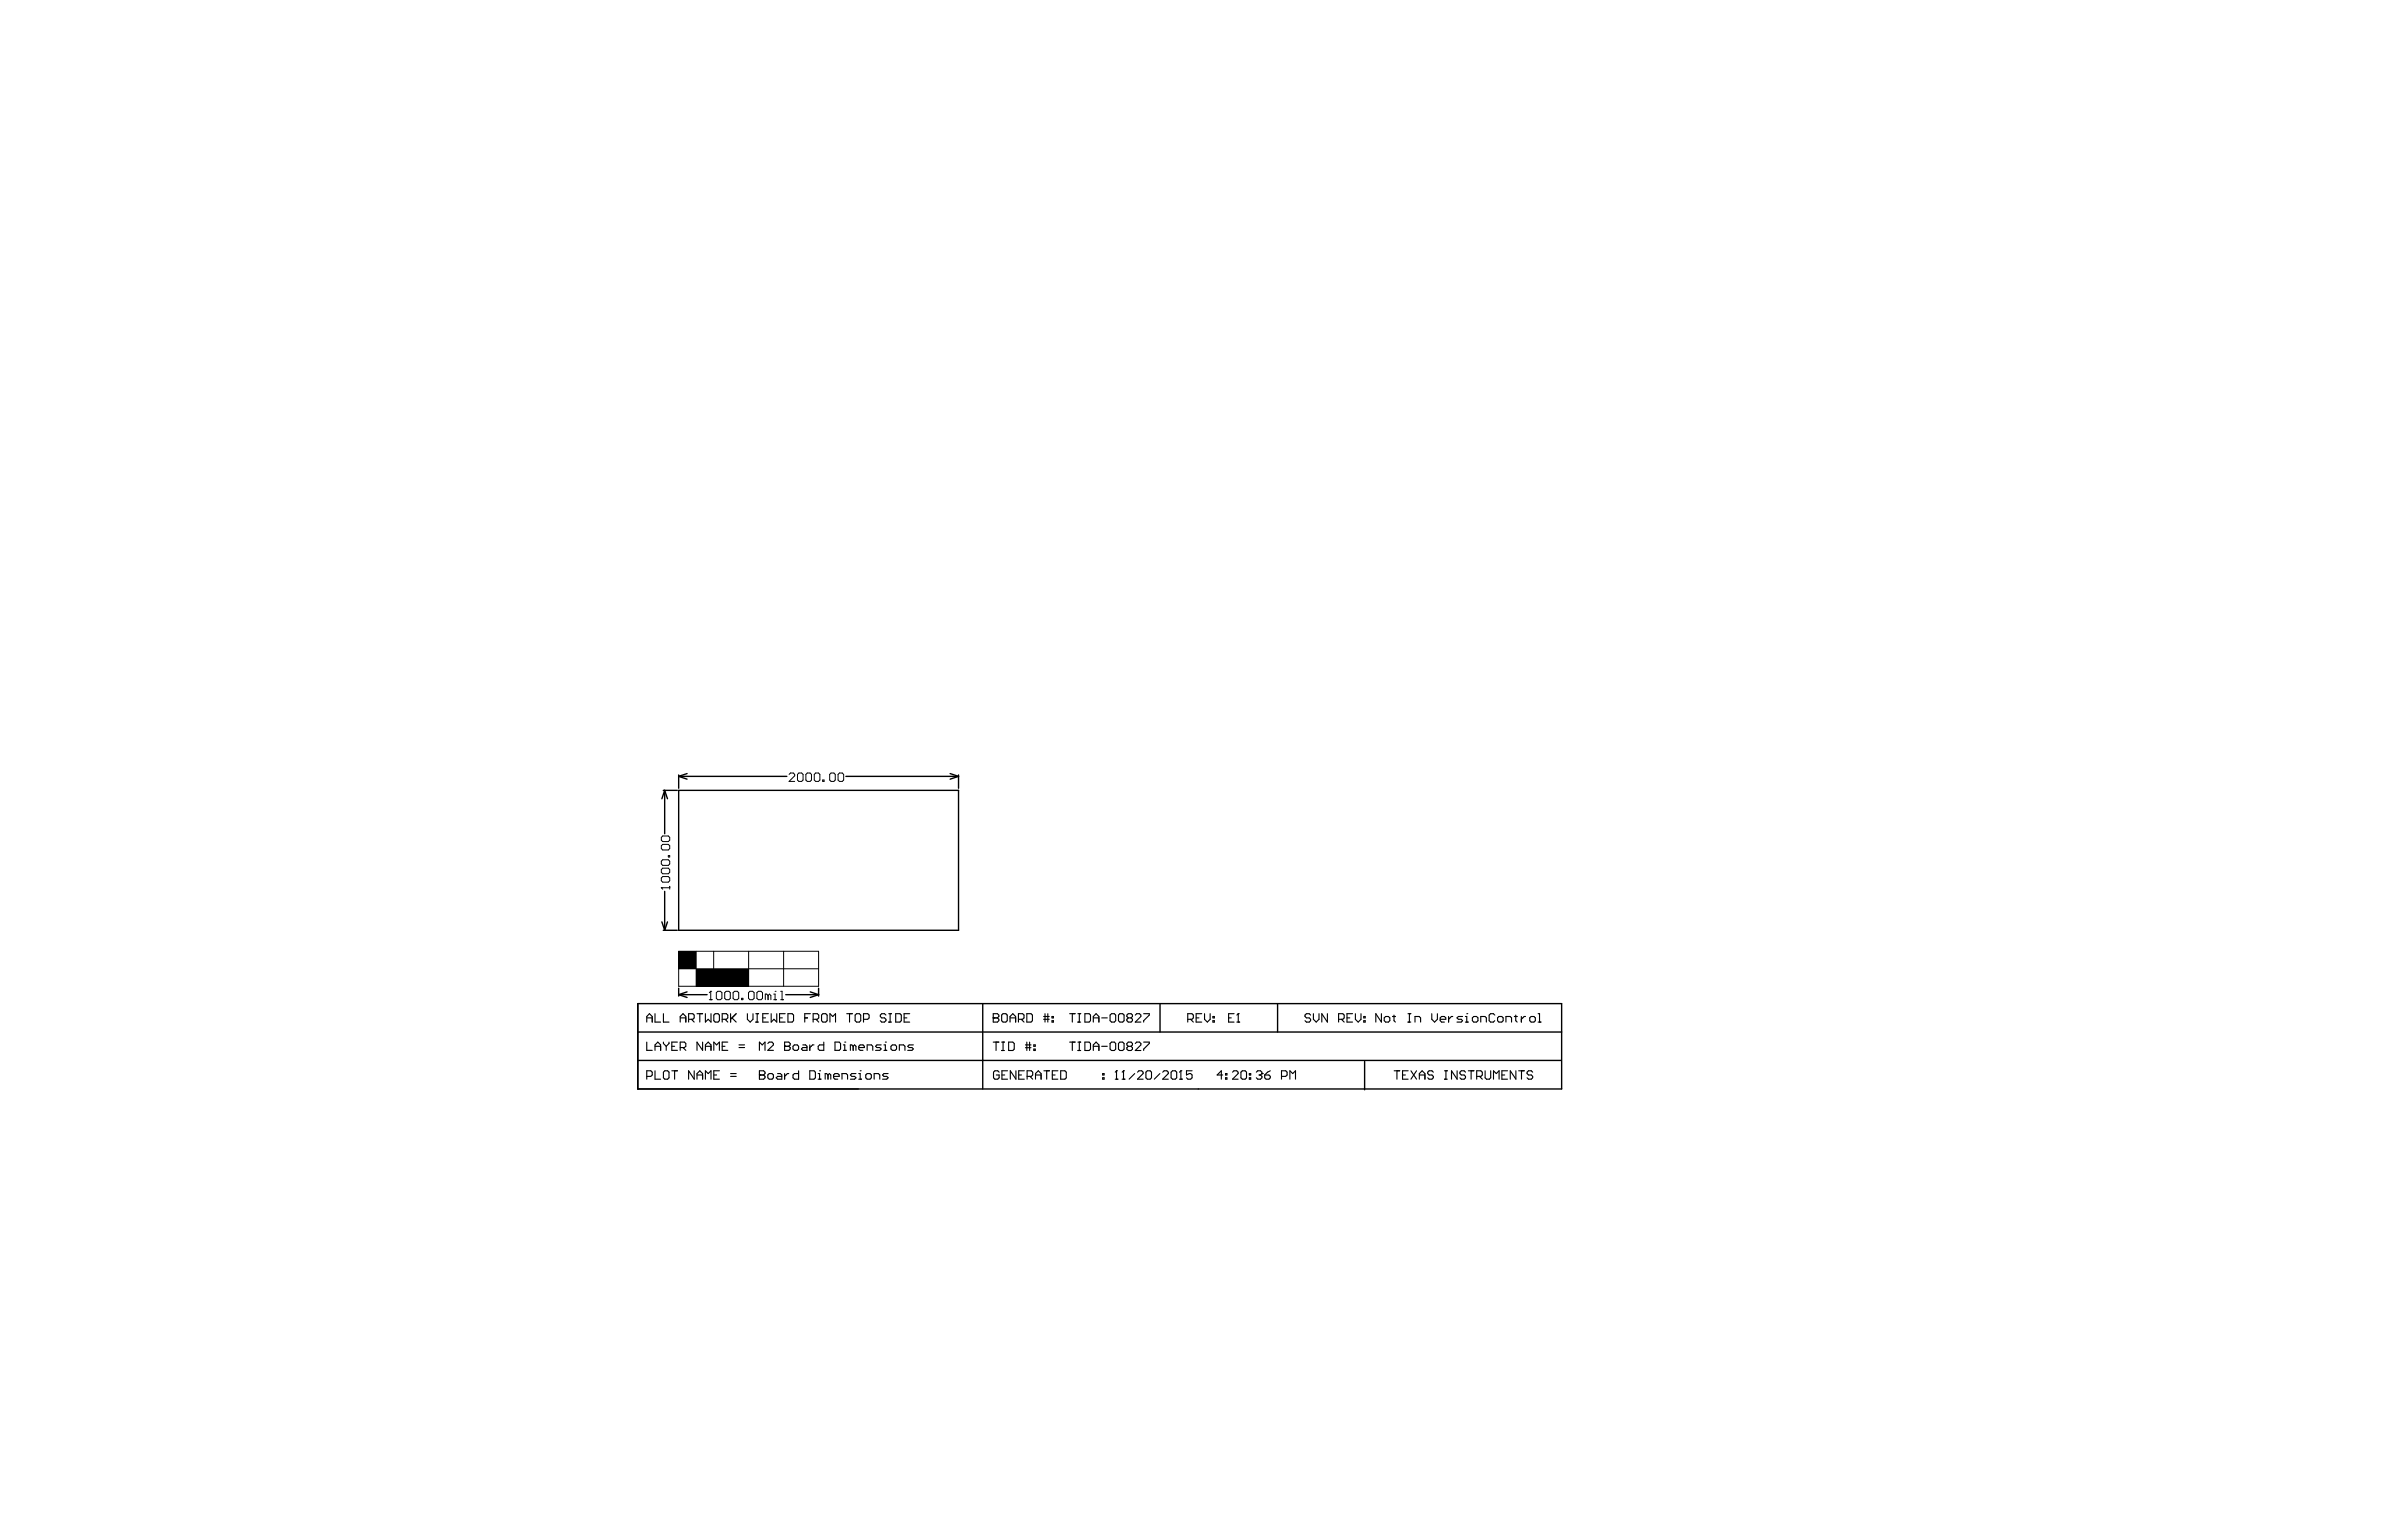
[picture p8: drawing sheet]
<svg xmlns="http://www.w3.org/2000/svg" width="432mm" height="279mm" viewBox="0 0 432 279" stroke-linecap="round" stroke-linejoin="round" font-family="sans-serif">
<g fill="none" stroke="#000" stroke-width=".25">
<path d="M120.2 143.3h2.6M120.5 143.3l.5 1.5M120.5 143.3l-.5 1.5M120.5 143.3v7.9M123 140.5v2.4M123 143.3h50.8v25.4h-50.8zM123 140.8l1.5 .5M123 140.8h19.6M124.5 140.3l-1.5 .5M153.3 140.8h20.5M172.2 140.3l1.6 .5M173.8 140.5v2.4"/>
<path d="M173.8 140.8l-1.6 .5M120 167.2l.5 1.5M120.2 168.7h2.6M120.5 161.6v7.1M121 167.2l-.5 1.5M123 179.2v1.4M124.5 179.8l-1.5 .5M146.9 179.8l1.5 .5M148.4 179.2v1.4M115.6 182h167.5v15.5h-167.5zM115.6 192.3h167.4M115.6 187.1h167.5"/>
<path d="M123 180.3l1.5 .6M123 180.3h5.2M142.4 180.3h6M148.4 180.3l-1.5 .6M178.1 182v15.5M210.3 182v5.1M231.6 182v5.1M247.4 192.5v5.1"/>
</g>
<g fill="none" stroke="#000" stroke-width=".2">
<path d="M117.2 184.6h1M117.2 185.3v-1l.5-.5 .5 .5v1M117.2 189v1.4h1M117.2 195.2h.8l.2-.3v-.5l-.2-.2h-.8v1.5M118.7 183.8v1.5h1.1M118.7 190.4v-.9l.5-.5 .6 .5v.9M118.7 194.2v1.5h1.1M118.7 189.7h1.1M120.3 183.8v1.5h1M120.3 189v.2l.5 .5M120.5 194.2h.5l.3 .2v1l-.3 .3h-.5l-.2-.3v-1zM120.8 189.7v.7"/>
<path d="M121.3 189v.2l-.5 .5M121.8 194.2h1M121.8 189.7h.5M122.3 194.2v1.5M122.8 189h-1v1.4h1M123.3 184.6h1M123.3 189.9h.8l.2-.2v-.5l-.2-.2h-.8v1.4M123.3 185.3v-1l.5-.5 .5 .5v1M123.8 189.9l.5 .5M124.8 184.8h.8l.2-.2v-.5l-.2-.3h-.8v1.5M125.3 184.8l.5 .5M125.8 194.2v1.5l-1-1.5v1.5"/>
<path d="M126.4 183.8h1M126.4 195.7v-1l.5-.5 .5 .5v1M126.4 194.9h1M126.9 183.8v1.5M127.4 189v1.4l-1-1.4v1.4M127.9 183.8v1.5l.5-.5 .5 .5v-1.5M127.9 190.4v-.9l.5-.5 .5 .5v.9M127.9 195.7v-1.5l.5 .5 .5-.5v1.5M127.9 189.7h1M129.4 194.9h.5M129.4 190.4v-1.4l.5 .5 .5-.5v1.4M129.6 183.8h.6l.2 .3v1l-.2 .2h-.6l-.2-.2v-1z"/>
<path d="M130.4 194.2h-1v1.5h1M130.9 184.8h.8l.2-.2v-.5l-.2-.3h-.8v1.5M130.9 189.7h.5M131.4 184.8l.5 .5M131.9 189h-1v1.4h1M132.4 195.2h1.1M132.4 194.7h1.1M132.4 183.8v1.5M132.7 184.6l.8 .7M133.5 183.8l-1.1 1M134 189.9h1M134 189.5h1"/>
<path d="M135.5 183.8v1l.5 .5 .5-.5v-1M137 185.3h.5M137 183.8h.5M137.3 183.8v1.5M137.7 194.9h.1M137.7 194.2h.7l.3 .2v.3l-.3 .2 .3 .3v.2l-.3 .3h-.7zM137.7 194.9h.7M137.7 190.4v-1.4l.5 .5 .5-.5v1.4M138.3 184.6h.5M139.2 189.2l.2-.2h.5l.3 .2v.3l-1 .9h1M139.3 183.8h-1v1.5h1M139.4 194.7h.5l.3 .2v.5l-.3 .3h-.5l-.2-.3v-.5z"/>
<path d="M139.8 183.8v1.5l.5-.5 .5 .5v-1.5M141 194.7h.5l.2 .2v.8h-.7l-.3-.3 .3-.2h.7M141.3 184.6h.5M142.2 189.7h.1M142.2 189h.8l.2 .2v.3l-.2 .2 .2 .2v.3l-.2 .2h-.8zM142.2 189.7h.8M142.2 194.7v1M142.3 183.8h-1v1.5h1M142.8 183.8h.8l.3 .3v1l-.3 .2h-.8zM143 194.7h-.3l-.5 .5M144 189.5h.5l.3 .2v.5l-.3 .2h-.5l-.2-.2v-.5zM144.8 194.2v1.5h-.8l-.2-.3v-.5l.2-.2h.8"/>
<path d="M145.5 189.5h.5l.3 .2v.7h-.8l-.2-.2 .2-.3h.8M145.9 184.6h.5M146.8 194.2h.8l.2 .2v1l-.2 .3h-.8zM146.8 189.5v.9M146.9 183.8h-1v1.5M147.4 184.8h.8l.2-.2v-.5l-.2-.3h-.8v1.5M147.6 189.5h-.3l-.5 .4M147.9 184.8l.5 .5M148.3 195.7h.5M148.3 194.7h.3v1M148.6 194.2h.1M149.2 183.8h.5l.2 .3v1l-.2 .2h-.5l-.3-.2v-1z"/>
<path d="M149.3 189v1.4h-.7l-.3-.2v-.5l.3-.2h.7M150.1 194.9l-.3-.2h-.2v1M150.1 194.9v.8M150.1 194.9l.2-.2 .3 .2v.8M150.4 185.3v-1.5l.6 .5 .5-.5v1.5M151.1 195.2h1v-.3l-.2-.2h-.5l-.3 .2v.5l.3 .3h.5M151.4 189h.7l.3 .2v1l-.3 .2h-.7zM152.6 195.7v-1h.8l.2 .2v.8M152.9 190.4h.5M152.9 189.5h.2v.9M153.1 189h.1M153.5 183.8h1"/>
<path d="M154 183.8v1.5M154.7 189.7l-.3-.2h-.2v.9M154.7 189.7v.7M154.7 189.7l.2-.2 .3 .2v.7M155.2 194.7h-.8l-.2 .2 .2 .3h.5l.3 .2-.3 .3h-.7M155.3 183.8h.5l.2 .3v1l-.2 .2h-.5l-.3-.2v-1zM155.7 195.7h.5M155.7 194.7h.2v1M155.7 189.9h1v-.2l-.3-.2h-.5l-.2 .2v.5l.2 .2h.5M155.9 194.2h.1M156.5 184.8h.8l.3-.2v-.5l-.3-.3h-.8v1.5M157.2 194.7h.5l.3 .2v.5l-.3 .3h-.5l-.3-.3v-.5z"/>
<path d="M157.2 190.4v-.9h.8l.2 .2v.7M158.5 195.7v-1h.7l.3 .2v.8M159.7 189.5h-.7l-.3 .2 .3 .2h.5l.2 .3-.2 .2h-.8M160.2 190.4h.5M160.2 189.5h.3v.9M160.5 189h.1M160.6 184.1l-.3-.3h-.5l-.2 .3v.2l.2 .3h.5l.3 .2v.3l-.3 .2h-.5l-.2-.2M161 194.7h-.8l-.2 .2 .2 .3h.5l.3 .2-.3 .3h-.7M161.1 185.3h.5M161.1 183.8h.5M161.4 183.8v1.5M161.8 189.5h.5l.2 .2v.5l-.2 .2h-.5l-.3-.2v-.5z"/>
<path d="M162.4 183.8h.7l.3 .3v1l-.3 .2h-.7zM163 190.4v-.9h.8l.2 .2v.7M163.9 184.6h.5M164.9 183.8h-1v1.5h1M165.6 189.5h-.8l-.2 .2 .2 .2h.5l.3 .3-.3 .2h-.7M180.1 184.6h.1M180.1 183.8h.7l.3 .3v.2l-.3 .3 .3 .2v.3l-.3 .2h-.7zM180.1 184.6h.7M180.1 189h1M180.6 189v1.5M181.1 194.4l-.2-.2h-.5l-.3 .2v1l.3 .3h.5l.2-.3v-.5h-.5M181.6 189h.5"/>
<path d="M181.6 190.5h.5M181.6 194.9h.5M181.8 183.8h.5l.3 .3v1l-.3 .2h-.5l-.2-.2v-1zM181.8 189v1.5M182.6 194.2h-1v1.5h1M182.8 189h.8l.3 .2v1l-.3 .3h-.8zM183.1 184.6h1M183.1 185.3v-1l.5-.5 .5 .5v1M184.2 194.2v1.5l-1.1-1.5v1.5M184.6 184.8h.8l.2-.2v-.5l-.2-.3h-.8v1.5M184.7 194.9h.5M185.1 184.8l.5 .5"/>
<path d="M185.7 194.2h-1v1.5h1M185.9 189.5h1M185.9 190h1M186.1 183.8h.8l.3 .3v1l-.3 .2h-.8zM186.1 189v1.5M186.2 195.2h.8l.2-.3v-.5l-.2-.2h-.8v1.5M186.6 189v1.5M186.7 195.2l.5 .5M187.4 189.5h.3v.2h-.3zM187.4 190.2h.3v.3h-.3zM187.7 194.9h1M187.7 195.7v-1l.5-.5 .5 .5v1"/>
<path d="M189.2 184.3h1M189.2 184.8h1M189.2 194.2h1M189.4 183.8v1.5M189.7 194.2v1.5M189.9 183.8v1.5M190.7 185.1h.3v.2h-.3zM190.7 184.3h.3v.3h-.3zM190.8 194.9h.5M191.8 194.2h-1v1.5h1M192.3 194.2h.7l.3 .2v1l-.3 .3h-.7zM193.9 183.8h1"/>
<path d="M193.9 189h1M194.4 183.8v1.5M194.4 189v1.5M195.4 185.3h.5M195.4 183.8h.5M195.4 189h.5M195.4 190.5h.5M195.7 183.8v1.5M195.7 189v1.5M196.7 183.8h.7l.3 .3v1l-.3 .2h-.7zM196.7 189h.7l.3 .2v1l-.3 .3h-.7zM198.2 184.6h1"/>
<path d="M198.2 189.7h1M198.2 185.3v-1l.5-.5 .5 .5v1M198.2 190.5v-1l.5-.5 .5 .5v1M199.7 184.6h1M199.7 189.7h1M199.9 195.4h.2v.3h-.2zM199.9 194.7h.2v.2h-.2zM201.5 183.8h.5l.2 .3v1l-.2 .2h-.5l-.3-.2v-1zM201.5 189h.5l.2 .2v1l-.2 .3h-.5l-.3-.3v-1zM202.2 195.7h.5M202.4 194.2h.1M202.4 194.2v1.5"/>
<path d="M202.4 194.2l-.2 .2M203 183.8h.5l.3 .3v1l-.3 .2h-.5l-.2-.2v-1zM203 189h.5l.3 .2v1l-.3 .3h-.5l-.2-.3v-1zM203.4 195.7h.5M203.7 194.2h.1M203.7 194.2v1.5M203.7 194.2l-.3 .2M204.5 184.6l-.2 .2v.3l.2 .2h.5l.3-.2v-.3l-.3-.2M204.5 184.6l-.2-.3v-.2l.2-.3h.5l.3 .3v.2l-.3 .3M204.5 184.6h.5M204.5 189.7h.5M204.5 189.7l-.2-.2v-.3l.2-.2h.5l.3 .2v.3l-.3 .2"/>
<path d="M204.5 189.7l-.2 .3v.2l.2 .3h.5l.3-.3v-.2l-.3-.3M205.7 194.7l-1 1M205.8 184.1l.3-.3h.5l.2 .3v.2l-1 1h1M205.8 189.2l.3-.2h.5l.2 .2v.3l-1 1h1M206.2 194.4l.3-.2h.5l.2 .2v.3l-1 1h1M207.3 183.8h1v.3l-1 1v.2M207.3 189h1v.2l-1 1v.3M208 194.2h.5l.2 .2v1l-.2 .3h-.5l-.3-.3v-1zM210.3 194.7l-1.1 1M210.8 194.4l.2-.2h.5l.3 .2v.3l-1 1h1M212.5 194.2h.6l.2 .2v1l-.2 .3h-.6l-.2-.3v-1zM213.8 195.7h.5"/>
<path d="M214.1 194.2h.1M214.1 194.2v1.5M214.1 194.2l-.3 .2M215.3 184.8h.8l.2-.2v-.5l-.2-.3h-.8v1.5M215.8 184.8l.5 .5M216.1 194.2h-1v.7l.5-.2h.2l.3 .2v.5l-.3 .3h-.5l-.2-.3M216.8 184.6h.5M217.8 183.8h-1v1.5h1M218.4 183.8v1l.5 .5 .5-.5v-1M219.9 185.1h.2v.2h-.2zM219.9 184.3h.2v.3h-.2zM221.7 194.9h-1.1l.8-.7v1.5"/>
<path d="M222.2 195.4h.2v.3h-.2zM222.2 194.7h.2v.2h-.2zM222.7 184.6h.5M223.4 194.4l.3-.2h.5l.2 .2v.3l-1 1h1M223.7 183.8h-1v1.5h1M224.2 185.3h.5M224.5 183.8h.1M224.5 183.8v1.5M224.5 183.8l-.3 .3M225.2 194.2h.5l.3 .2v1l-.3 .3h-.5l-.3-.3v-1zM226.5 195.4h.2v.3h-.2zM226.5 194.7h.2v.2h-.2z"/>
<path d="M227.7 194.4l.3-.2h.5l.3 .2v.3M228.2 194.9h.3M228.5 194.9l.3 .3v.2l-.3 .3h-.5l-.3-.3M228.8 194.7h.1M228.8 194.7l-.3 .2M229.3 194.9h.7l.3 .3v.2l-.3 .3h-.5l-.2-.3zM230.3 194.2l-.5 .2-.5 .5M232.3 195.2h.8l.2-.3v-.5l-.2-.2h-.8v1.5M233.8 195.7v-1.5l.5 .5 .5-.5v1.5M237.6 184.1l-.3-.3h-.5l-.2 .3v.2l.2 .3h.5l.3 .2v.3l-.3 .2h-.5l-.2-.2M238.1 183.8v1l.5 .5 .5-.5v-1M240.6 183.8v1.5l-1-1.5v1.5"/>
<path d="M242.7 184.8h.7l.3-.2v-.5l-.3-.3h-.7v1.5M243.2 184.8l.5 .5M244.2 184.6h.5M245.2 183.8h-1v1.5h1M245.7 183.8v1l.5 .5 .5-.5v-1M247.2 185.1h.3v.2h-.3zM247.2 184.3h.3v.3h-.3zM250.4 183.8v1.5l-1-1.5v1.5M251.2 184.3h.5l.2 .3v.5l-.2 .2h-.5l-.3-.2v-.5zM252.4 184.3h.6M252.7 184.1v1l.3 .2M252.7 194.2h1"/>
<path d="M253.2 194.2v1.5M254.2 194.9h.6M255.2 185.3h.5M255.2 183.8h.5M255.3 194.2h-1.1v1.5h1.1M255.5 183.8v1.5M255.8 194.2l1 1.5M256.5 185.3v-1h.8l.2 .3v.7M256.8 194.2l-1 1.5M257.3 194.9h1M257.3 195.7v-1l.5-.5 .5 .5v1M259.5 183.8v1l.6 .5 .5-.5v-1"/>
<path d="M259.8 194.4l-.2-.2h-.5l-.3 .2v.3l.3 .2h.5l.2 .3v.2l-.2 .3h-.5l-.3-.3M261.1 184.8h1v-.2l-.3-.3h-.5l-.2 .3v.5l.2 .2h.5M261.9 194.2h.5M261.9 195.7h.5M262.1 194.2v1.5M262.6 184.3v1M263.4 184.3h-.3l-.5 .5M264.1 194.2v1.5l-1-1.5v1.5M265.1 184.3h-.7l-.3 .3 .3 .2h.5l.2 .3-.2 .2h-.8M265.6 185.3h.5M265.6 184.3h.3v1M265.7 194.4l-.3-.2h-.5l-.3 .2v.3l.3 .2h.5l.3 .3v.2l-.3 .3h-.5l-.3-.3"/>
<path d="M265.9 183.8h.1M266.2 194.2h1M266.7 194.2v1.5M267.2 184.3h.5l.2 .3v.5l-.2 .2h-.5l-.3-.2v-.5zM267.7 195.2h.8l.2-.3v-.5l-.2-.2h-.8v1.5M268.2 195.2l.5 .5M268.4 185.3v-1h.8l.2 .3v.7M269.2 194.2v1.2l.3 .3h.5l.2-.3v-1.2M270.7 195.7v-1.5l.5 .5 .6-.5v1.5M271 184.1l-.3-.3h-.5l-.3 .3v1l.3 .2h.5l.3-.2M271.7 184.3h.5l.3 .3v.5l-.3 .2h-.5l-.2-.2v-.5zM272.3 194.9h.5"/>
<path d="M273 185.3v-1h.8l.2 .3v.7M273.3 194.2h-1v1.5h1M274.5 184.3h.5M274.8 184.1v1l.2 .2M274.8 194.2v1.5l-1-1.5v1.5M275.3 194.2h1M275.8 184.3v1M275.8 194.2v1.5M276.5 184.3h-.2l-.5 .5M277.6 184.3h.5l.2 .3v.5l-.2 .2h-.5l-.3-.2v-.5zM277.8 194.4l-.2-.2h-.5l-.3 .2v.3l.3 .2h.5l.2 .3v.2l-.2 .3h-.5l-.3-.3M278.8 185.3h.5"/>
<path d="M278.8 183.8h.3v1.5"/>
</g>
<g fill="none" stroke="#000" stroke-width=".18">
<path d="M120.1 151.6h1.1l.2 .2v.5l-.2 .3h-1.1l-.2-.3v-.5zM120.1 153.1h1.1l.2 .3v.5l-.2 .2h-1.1l-.2-.2v-.5zM120.1 155.9h1.1l.2 .2v.6l-.2 .2h-1.1l-.2-.2v-.6zM120.1 157.4h1.1l.2 .3v.5l-.2 .2h-1.1l-.2-.2v-.5zM120.1 158.9h1.1l.2 .3v.5l-.2 .3h-1.1l-.2-.3v-.5zM121.2 155.1h.2v.3h-.2zM143 140.4l.3-.2h.5l.3 .2v.3l-1.1 1h1.1M144.8 140.2h.5l.3 .2v1l-.3 .3h-.5l-.2-.3v-1zM146.3 140.2h.5l.3 .2v1l-.3 .3h-.5l-.2-.3v-1zM147.9 140.2h.5l.2 .2v1l-.2 .3h-.5l-.3-.3v-1zM149.1 141.4h.3v.3h-.3zM150.7 140.2h.5l.2 .2v1l-.2 .3h-.5l-.3-.3v-1z"/>
<path d="M152.2 140.2h.5l.2 .2v1l-.2 .3h-.5l-.3-.3v-1zM119.9 161h.1M119.9 161h1.5M119.9 161l.2 .2M121.4 160.7v.5M123 172.5h25.4v6.3h-25.4zM123 175.7h25.4M126.2 172.5v6.3M128.8 179.7h.1M128.8 179.7v1.6M128.8 179.7l-.2 .3M129.4 172.5v6.3"/>
<path d="M130.1 179.7h.5l.3 .3v1l-.3 .3h-.5l-.2-.3v-1zM131.6 179.7h.5l.3 .3v1l-.3 .3h-.5l-.2-.3v-1zM133.1 179.7h.6l.2 .3v1l-.2 .3h-.6l-.2-.3v-1zM135.7 172.5v6.3M135.9 179.7h.5l.3 .3v1l-.3 .3h-.5l-.2-.3v-1zM137.5 179.7h.5l.2 .3v1l-.2 .3h-.5l-.3-.3v-1zM140.5 179.7h.1M141.5 179.7h.3v1.6M142.1 172.5v6.3M128.6 181.3h.5M134.4 181h.3v.3h-.3zM139.2 180.5l-.2-.3h-.3v1.1"/>
<path d="M139.2 180.5v.8M139.2 180.5l.3-.3 .2 .3v.8M140.3 181.3h.5M140.3 180.2h.2v1.1M141.5 181.3h.5"/>
</g>
<g fill="#000">
<path d="M123 172.5h3.2v3.2h-3.2z" fill-rule="evenodd"/>
<path d="M126.2 175.7h9.5v3.1h-9.5z" fill-rule="evenodd"/>
</g>
</svg>
